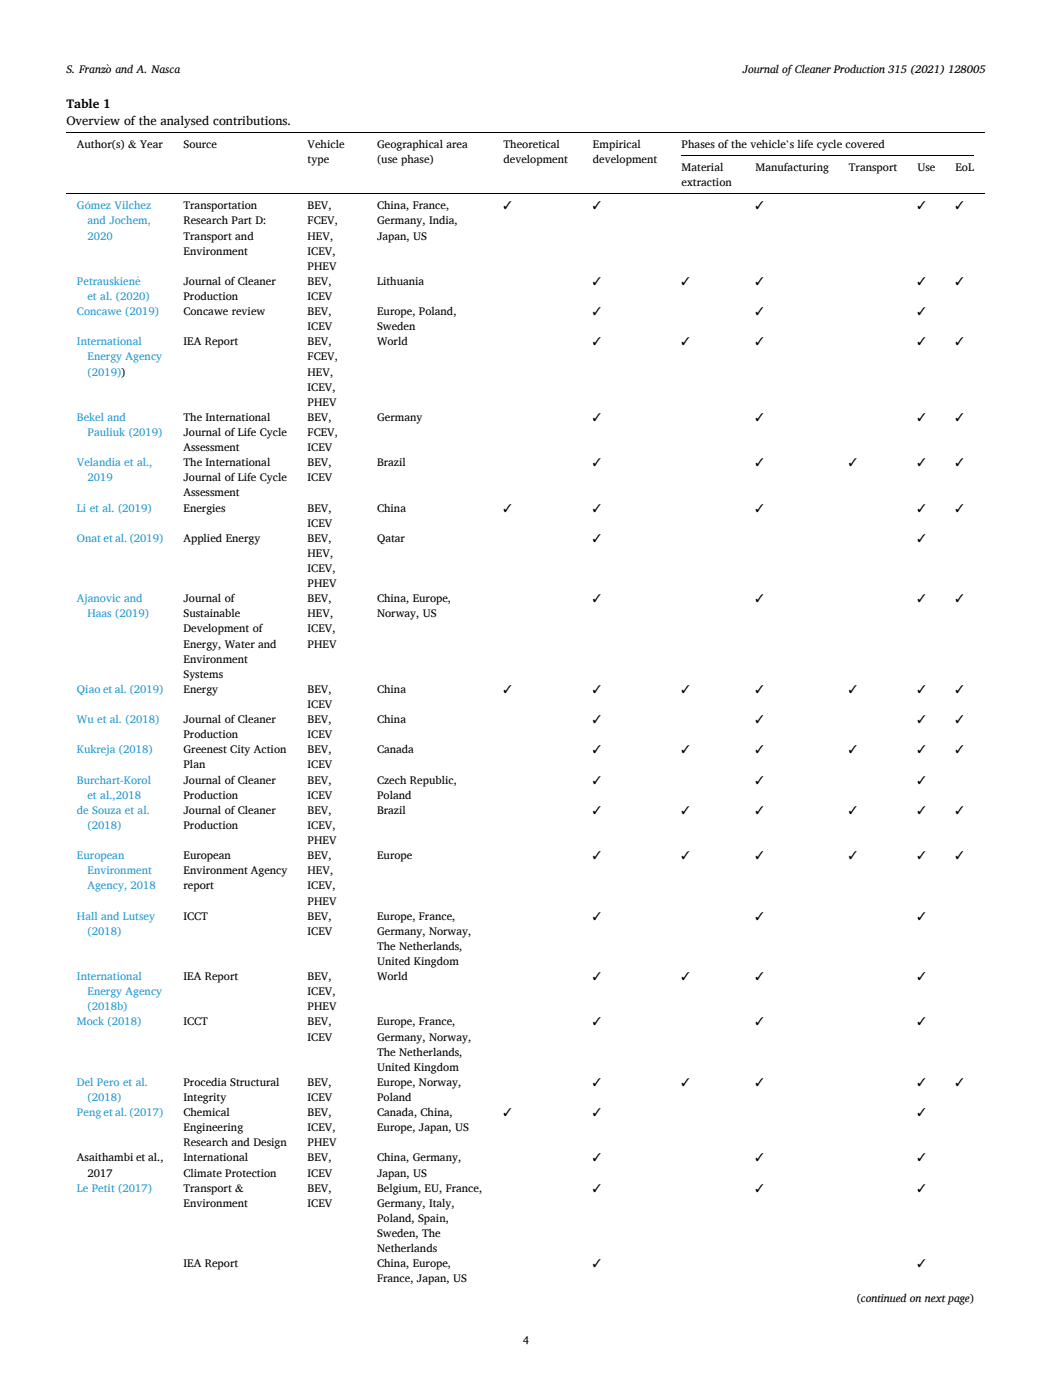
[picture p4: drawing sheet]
<svg xmlns="http://www.w3.org/2000/svg" width="210mm" height="280mm" viewBox="0 0 210 280" stroke-linecap="round" stroke-linejoin="round" font-family="sans-serif">
<defs><g id="words">
<g font-size="2.5">
<text x="13.3" y="21.6">Table 1</text>
<text x="13.3" y="24.9">Overview of the analysed contributions.</text>
</g>
<g font-size="2.2">
<text x="13.3" y="14.6">S. Franz`</text>
<text x="21.2" y="14.6">o and A. Nasca</text>
<text x="148.4" y="14.6">Journal ofCleaner Production 315 (2021) 128005</text>
<text x="15.4" y="29.6">Author(s) &amp; Year</text>
<text x="36.7" y="29.6">Source</text>
<text x="61.5" y="29.6">Vehicle</text>
<text x="75.3" y="29.6">Geographical area</text>
<text x="100.6" y="29.6">Theoretical</text>
<text x="118.5" y="29.6">Empirical</text>
<text x="136.2" y="29.6">Phases of the vehicle’s life cycle covered</text>
<text x="61.5" y="32.6">type</text>
<text x="75.3" y="32.6">(use phase)</text>
<text x="100.6" y="32.6">development</text>
<text x="118.5" y="32.6">development</text>
<text x="136.2" y="34.2">Material</text>
<text x="151" y="34.2">Manufacturing</text>
<text x="169.6" y="34.2">Transport</text>
<text x="183.3" y="34.2">Use</text>
<text x="190.9" y="34.2">EoL</text>
<text x="36.7" y="41.9">Transportation</text>
<text x="61.5" y="41.9">BEV,</text>
<text x="75.3" y="41.9">China, France,</text>
<text x="100.6" y="41.9">✓</text>
<text x="118.5" y="41.9">✓</text>
<text x="136.2" y="37.2">extraction</text>
<text x="151" y="41.9">✓</text>
<text x="183.3" y="41.9">✓</text>
<text x="190.9" y="41.9">✓</text>
<text x="36.7" y="44.9">Research Part D:</text>
<text x="36.7" y="47.9">Transport and</text>
<text x="61.5" y="44.9">FCEV,</text>
<text x="61.5" y="47.9">HEV,</text>
<text x="75.3" y="44.9">Germany, India,</text>
<text x="75.3" y="47.9">Japan, US</text>
<text x="36.7" y="50.9">Environment</text>
<text x="61.5" y="50.9">ICEV,</text>
<text x="61.5" y="54">PHEV</text>
<text x="36.7" y="57">Journal of Cleaner</text>
<text x="36.7" y="60">Production</text>
<text x="61.5" y="57">BEV,</text>
<text x="61.5" y="60">ICEV</text>
<text x="75.3" y="57">Lithuania</text>
<text x="118.5" y="57">✓</text>
<text x="136.2" y="57">✓</text>
<text x="151" y="57">✓</text>
<text x="183.3" y="57">✓</text>
<text x="190.9" y="57">✓</text>
<text x="36.7" y="63">Concawe review</text>
<text x="61.5" y="63">BEV,</text>
<text x="75.3" y="63">Europe, Poland,</text>
<text x="118.5" y="63">✓</text>
<text x="151" y="63">✓</text>
<text x="183.3" y="63">✓</text>
<text x="36.7" y="69.1">IEA Report</text>
<text x="61.5" y="66.1">ICEV</text>
<text x="61.5" y="69.1">BEV,</text>
<text x="75.3" y="66.1">Sweden</text>
<text x="75.3" y="69.1">World</text>
<text x="118.5" y="69.1">✓</text>
<text x="136.2" y="69.1">✓</text>
<text x="151" y="69.1">✓</text>
<text x="183.3" y="69.1">✓</text>
<text x="190.9" y="69.1">✓</text>
<text x="61.5" y="72.1">FCEV,</text>
<text x="61.5" y="75.1">HEV,</text>
<text x="61.5" y="78.1">ICEV,</text>
<text x="61.5" y="81.2">PHEV</text>
<text x="36.7" y="84.2">The International</text>
<text x="36.7" y="87.2">Journal of Life Cycle</text>
<text x="61.5" y="84.2">BEV,</text>
<text x="61.5" y="87.2">FCEV,</text>
<text x="75.3" y="84.2">Germany</text>
<text x="118.5" y="84.2">✓</text>
<text x="151" y="84.2">✓</text>
<text x="183.3" y="84.2">✓</text>
<text x="190.9" y="84.2">✓</text>
<text x="36.7" y="90.2">Assessment</text>
<text x="36.7" y="93.3">The International</text>
<text x="61.5" y="90.2">ICEV</text>
<text x="61.5" y="93.3">BEV,</text>
<text x="75.3" y="93.3">Brazil</text>
<text x="118.5" y="93.3">✓</text>
<text x="151" y="93.3">✓</text>
<text x="169.6" y="93.3">✓</text>
<text x="183.3" y="93.3">✓</text>
<text x="190.9" y="93.3">✓</text>
<text x="36.7" y="96.3">Journal of Life Cycle</text>
<text x="36.7" y="99.3">Assessment</text>
<text x="61.5" y="96.3">ICEV</text>
<text x="36.7" y="102.3">Energies</text>
<text x="61.5" y="102.3">BEV,</text>
<text x="61.5" y="105.3">ICEV</text>
<text x="75.3" y="102.3">China</text>
<text x="100.6" y="102.3">✓</text>
<text x="118.5" y="102.3">✓</text>
<text x="151" y="102.3">✓</text>
<text x="183.3" y="102.3">✓</text>
<text x="190.9" y="102.3">✓</text>
<text x="36.7" y="108.4">Applied Energy</text>
<text x="61.5" y="108.4">BEV,</text>
<text x="61.5" y="111.4">HEV,</text>
<text x="75.3" y="108.4">Qatar</text>
<text x="118.5" y="108.4">✓</text>
<text x="183.3" y="108.4">✓</text>
<text x="61.5" y="114.4">ICEV,</text>
<text x="61.5" y="117.4">PHEV</text>
<text x="36.7" y="120.5">Journal of</text>
<text x="36.7" y="123.5">Sustainable</text>
<text x="61.5" y="120.5">BEV,</text>
<text x="61.5" y="123.5">HEV,</text>
<text x="75.3" y="120.5">China, Europe,</text>
<text x="75.3" y="123.5">Norway, US</text>
<text x="118.5" y="120.5">✓</text>
<text x="151" y="120.5">✓</text>
<text x="183.3" y="120.5">✓</text>
<text x="190.9" y="120.5">✓</text>
<text x="36.7" y="126.5">Development of</text>
<text x="36.7" y="129.5">Energy, Water and</text>
<text x="61.5" y="126.5">ICEV,</text>
<text x="61.5" y="129.5">PHEV</text>
<text x="36.7" y="132.5">Environment</text>
<text x="36.7" y="135.6">Systems</text>
<text x="36.7" y="138.6">Energy</text>
<text x="61.5" y="138.6">BEV,</text>
<text x="61.5" y="141.6">ICEV</text>
<text x="75.3" y="138.6">China</text>
<text x="100.6" y="138.6">✓</text>
<text x="118.5" y="138.6">✓</text>
<text x="136.2" y="138.6">✓</text>
<text x="151" y="138.6">✓</text>
<text x="169.6" y="138.6">✓</text>
<text x="183.3" y="138.6">✓</text>
<text x="190.9" y="138.6">✓</text>
<text x="36.7" y="144.6">Journal of Cleaner</text>
<text x="36.7" y="147.7">Production</text>
<text x="61.5" y="144.6">BEV,</text>
<text x="61.5" y="147.7">ICEV</text>
<text x="75.3" y="144.6">China</text>
<text x="118.5" y="144.6">✓</text>
<text x="151" y="144.6">✓</text>
<text x="183.3" y="144.6">✓</text>
<text x="190.9" y="144.6">✓</text>
<text x="36.7" y="150.7">Greenest City Action</text>
<text x="36.7" y="153.7">Plan</text>
<text x="61.5" y="150.7">BEV,</text>
<text x="61.5" y="153.7">ICEV</text>
<text x="75.3" y="150.7">Canada</text>
<text x="118.5" y="150.7">✓</text>
<text x="136.2" y="150.7">✓</text>
<text x="151" y="150.7">✓</text>
<text x="169.6" y="150.7">✓</text>
<text x="183.3" y="150.7">✓</text>
<text x="190.9" y="150.7">✓</text>
<text x="36.7" y="156.7">Journal of Cleaner</text>
<text x="36.7" y="159.8">Production</text>
<text x="61.5" y="156.7">BEV,</text>
<text x="61.5" y="159.8">ICEV</text>
<text x="75.3" y="156.7">Czech Republic,</text>
<text x="75.3" y="159.8">Poland</text>
<text x="118.5" y="156.7">✓</text>
<text x="151" y="156.7">✓</text>
<text x="183.3" y="156.7">✓</text>
<text x="36.7" y="162.8">Journal of Cleaner</text>
<text x="36.7" y="165.8">Production</text>
<text x="61.5" y="162.8">BEV,</text>
<text x="61.5" y="165.8">ICEV,</text>
<text x="75.3" y="162.8">Brazil</text>
<text x="118.5" y="162.8">✓</text>
<text x="136.2" y="162.8">✓</text>
<text x="151" y="162.8">✓</text>
<text x="169.6" y="162.8">✓</text>
<text x="183.3" y="162.8">✓</text>
<text x="190.9" y="162.8">✓</text>
<text x="36.7" y="171.8">European</text>
<text x="61.5" y="168.8">PHEV</text>
<text x="61.5" y="171.8">BEV,</text>
<text x="75.3" y="171.8">Europe</text>
<text x="118.5" y="171.8">✓</text>
<text x="136.2" y="171.8">✓</text>
<text x="151" y="171.8">✓</text>
<text x="169.6" y="171.8">✓</text>
<text x="183.3" y="171.8">✓</text>
<text x="190.9" y="171.8">✓</text>
<text x="36.7" y="174.9">Environment Agency</text>
<text x="36.7" y="177.9">report</text>
<text x="61.5" y="174.9">HEV,</text>
<text x="61.5" y="177.9">ICEV,</text>
<text x="36.7" y="183.9">ICCT</text>
<text x="61.5" y="180.9">PHEV</text>
<text x="61.5" y="183.9">BEV,</text>
<text x="75.3" y="183.9">Europe, France,</text>
<text x="118.5" y="183.9">✓</text>
<text x="151" y="183.9">✓</text>
<text x="183.3" y="183.9">✓</text>
<text x="61.5" y="187">ICEV</text>
<text x="75.3" y="187">Germany, Norway,</text>
<text x="75.3" y="190">The Netherlands,</text>
<text x="36.7" y="196">IEA Report</text>
<text x="61.5" y="196">BEV,</text>
<text x="75.3" y="193">United Kingdom</text>
<text x="75.3" y="196">World</text>
<text x="118.5" y="196">✓</text>
<text x="136.2" y="196">✓</text>
<text x="151" y="196">✓</text>
<text x="183.3" y="196">✓</text>
<text x="61.5" y="199">ICEV,</text>
<text x="61.5" y="202.1">PHEV</text>
<text x="36.7" y="205.1">ICCT</text>
<text x="61.5" y="205.1">BEV,</text>
<text x="61.5" y="208.1">ICEV</text>
<text x="75.3" y="205.1">Europe, France,</text>
<text x="75.3" y="208.1">Germany, Norway,</text>
<text x="118.5" y="205.1">✓</text>
<text x="151" y="205.1">✓</text>
<text x="183.3" y="205.1">✓</text>
<text x="75.3" y="211.1">The Netherlands,</text>
<text x="75.3" y="214.2">United Kingdom</text>
<text x="36.7" y="217.2">Procedia Structural</text>
<text x="36.7" y="220.2">Integrity</text>
<text x="61.5" y="217.2">BEV,</text>
<text x="61.5" y="220.2">ICEV</text>
<text x="75.3" y="217.2">Europe, Norway,</text>
<text x="75.3" y="220.2">Poland</text>
<text x="118.5" y="217.2">✓</text>
<text x="136.2" y="217.2">✓</text>
<text x="151" y="217.2">✓</text>
<text x="183.3" y="217.2">✓</text>
<text x="190.9" y="217.2">✓</text>
<text x="36.7" y="223.2">Chemical</text>
<text x="36.7" y="226.2">Engineering</text>
<text x="61.5" y="223.2">BEV,</text>
<text x="61.5" y="226.2">ICEV,</text>
<text x="75.3" y="223.2">Canada, China,</text>
<text x="75.3" y="226.2">Europe, Japan, US</text>
<text x="100.6" y="223.2">✓</text>
<text x="118.5" y="223.2">✓</text>
<text x="183.3" y="223.2">✓</text>
<text x="15.4" y="232.3">Asaithambi et al.,</text>
<text x="36.7" y="229.3">Research and Design</text>
<text x="36.7" y="232.3">International</text>
<text x="61.5" y="229.3">PHEV</text>
<text x="61.5" y="232.3">BEV,</text>
<text x="75.3" y="232.3">China, Germany,</text>
<text x="118.5" y="232.3">✓</text>
<text x="151" y="232.3">✓</text>
<text x="183.3" y="232.3">✓</text>
<text x="17.5" y="235.3">2017</text>
<text x="36.7" y="235.3">Climate Protection</text>
<text x="36.7" y="238.3">Transport &amp;</text>
<text x="61.5" y="235.3">ICEV</text>
<text x="61.5" y="238.3">BEV,</text>
<text x="75.3" y="235.3">Japan, US</text>
<text x="75.3" y="238.3">Belgium, EU, France,</text>
<text x="118.5" y="238.3">✓</text>
<text x="151" y="238.3">✓</text>
<text x="183.3" y="238.3">✓</text>
<text x="36.7" y="241.4">Environment</text>
<text x="61.5" y="241.4">ICEV</text>
<text x="75.3" y="241.4">Germany, Italy,</text>
<text x="75.3" y="244.4">Poland, Spain,</text>
<text x="75.3" y="247.4">Sweden, The</text>
<text x="75.3" y="250.4">Netherlands</text>
<text x="36.7" y="253.5">IEA Report</text>
<text x="75.3" y="253.5">China, Europe,</text>
<text x="75.3" y="256.5">France, Japan, US</text>
<text x="118.5" y="253.5">✓</text>
<text x="183.3" y="253.5">✓</text>
<text x="171.2" y="260.4">(continued on next page)</text>
<text x="104.5" y="268.8">4</text>
</g>
<g font-size="2.2" fill="#2196d1">
<text x="15.4" y="41.9">Gomez Vilchez</text>
<text x="17" y="41.7">´</text>
<text x="17.5" y="44.9">and Jochem,</text>
<text x="17.5" y="47.9">2020</text>
<text x="15.4" y="57">Petrauskiene˙</text>
<text x="17.5" y="60">et al. (2020)</text>
<text x="15.4" y="63">Concawe (2019)</text>
<text x="15.4" y="69.1">International</text>
<text x="17.5" y="72.1">Energy Agency</text>
<text x="17.5" y="75.1">(2019))</text>
<text x="15.4" y="84.2">Bekel and</text>
<text x="17.5" y="87.2">Pauliuk (2019)</text>
<text x="15.4" y="93.3">Velandia et al.,</text>
<text x="17.5" y="96.3">2019</text>
<text x="15.4" y="102.3">Li et al. (2019)</text>
<text x="15.4" y="108.4">Onat et al. (2019)</text>
<text x="15.4" y="120.5">Ajanovic and</text>
<text x="17.5" y="123.5">Haas (2019)</text>
<text x="15.4" y="138.6">Qiao et al. (2019)</text>
<text x="15.4" y="144.6">Wu et al. (2018)</text>
<text x="15.4" y="150.7">Kukreja (2018)</text>
<text x="15.4" y="156.7">Burchart-Korol</text>
<text x="17.5" y="159.8">et al.,2018</text>
<text x="15.4" y="162.8">de Souza et al.</text>
<text x="17.5" y="165.8">(2018)</text>
<text x="15.4" y="171.8">European</text>
<text x="17.5" y="174.9">Environment</text>
<text x="17.5" y="177.9">Agency, 2018</text>
<text x="15.4" y="183.9">Hall and Lutsey</text>
<text x="17.5" y="187">(2018)</text>
<text x="15.4" y="196">International</text>
<text x="17.5" y="199">Energy Agency</text>
<text x="17.5" y="202.1">(2018b)</text>
<text x="15.4" y="205.1">Mock (2018)</text>
<text x="15.4" y="217.2">Del Pero et al.</text>
<text x="17.5" y="220.2">(2018)</text>
<text x="15.4" y="223.2">Peng et al. (2017)</text>
<text x="15.4" y="238.3">Le Petit (2017)</text>
</g>
</g></defs>
<path d="M13.3 26.4h183.4M13.3 38.7h183.4M136.2 31.1h58.4" fill="none" stroke="#000" stroke-width=".2"/>
<use href="#words"/>
</svg>
